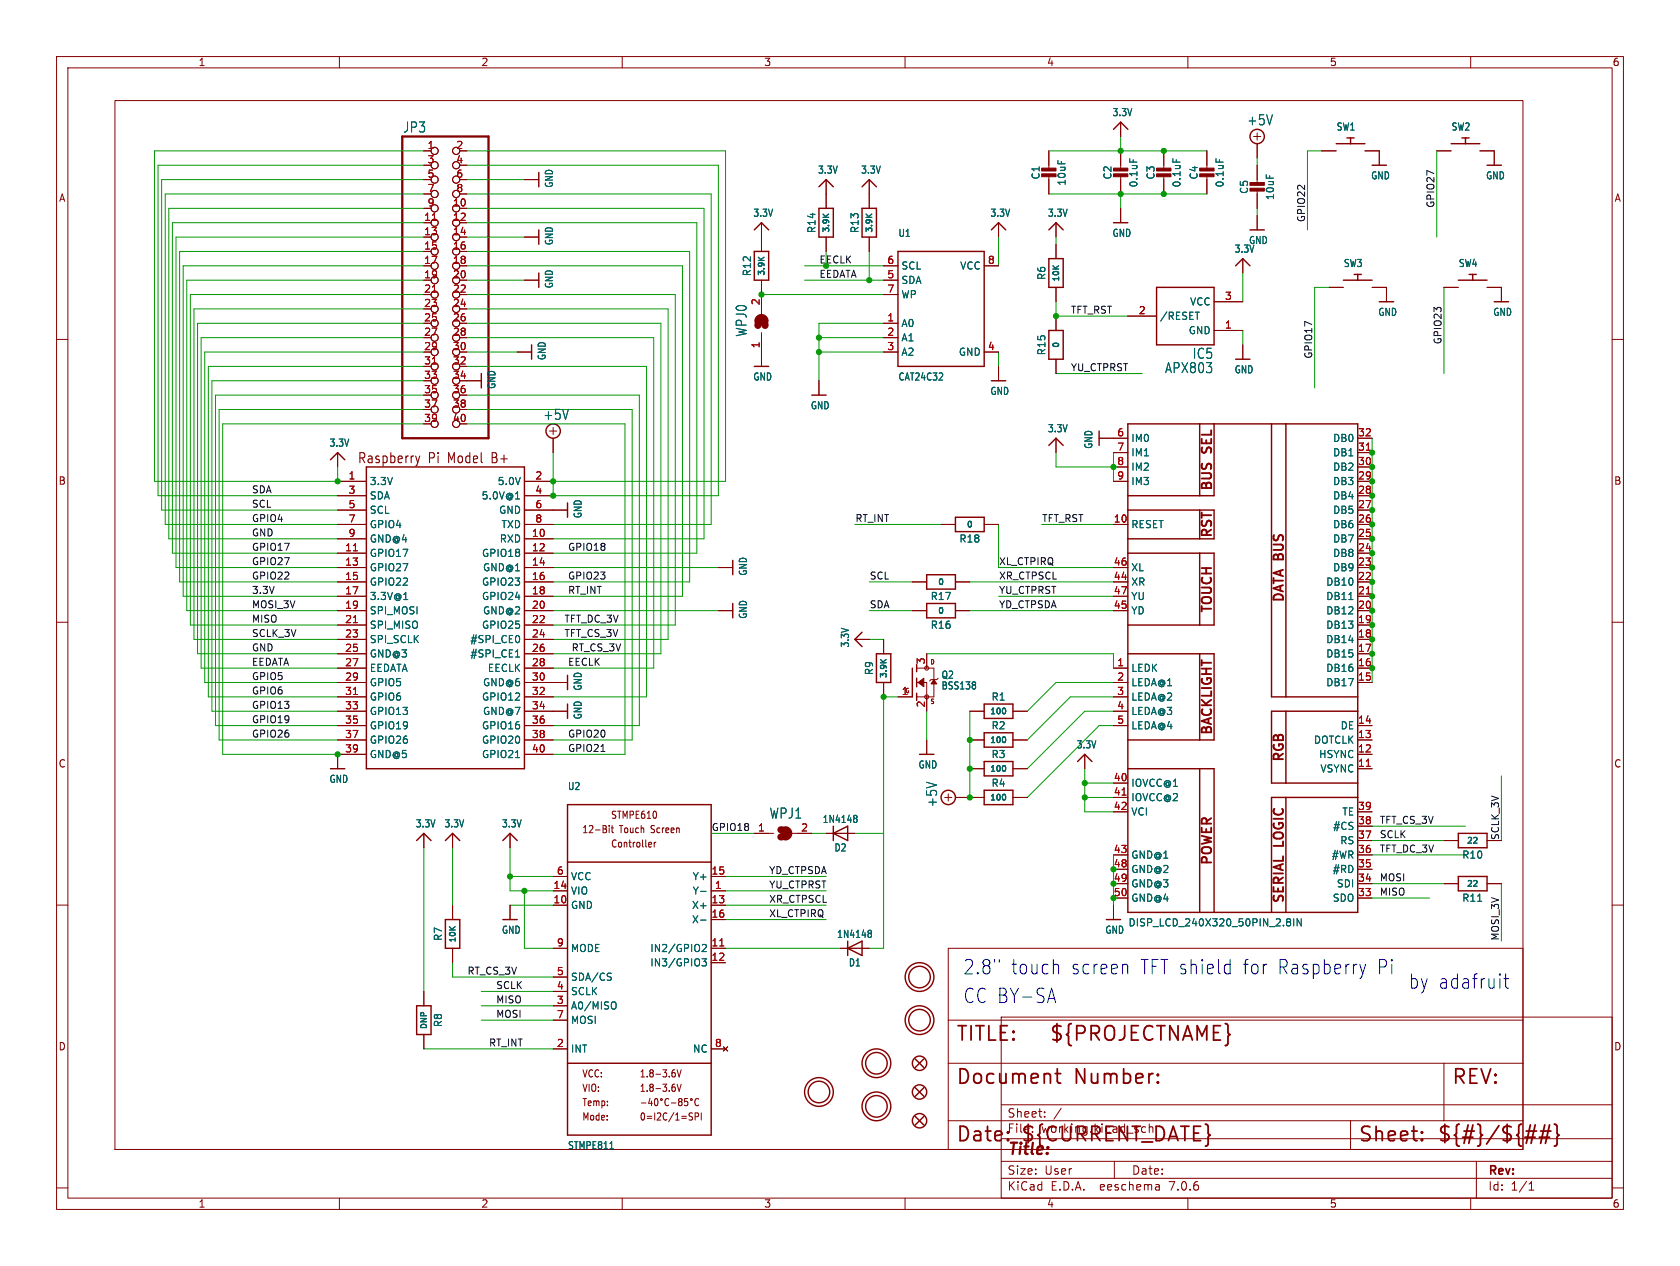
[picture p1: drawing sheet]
<svg xmlns="http://www.w3.org/2000/svg" width="297mm" height="224mm" viewBox="0 0 297 224" stroke-linecap="round" stroke-linejoin="round" font-family="sans-serif">
<defs><g id="words">
<g font-size="3.5" fill="#0000c2">
<text x="170.2" y="172.5">2.8&quot;</text>
<text x="178.6" y="172.5">touch</text>
<text x="189.3" y="172.5">screen</text>
<text x="201.5" y="172.5">TFT shield</text>
<text x="219.7" y="172.5">for</text>
<text x="225.9" y="172.5">Raspberry</text>
<text x="243.5" y="172.5">Pi</text>
<text x="170.2" y="177.6">CC BY-SA</text>
<text x="248.9" y="175">by adafruit~{}</text>
</g>
<g font-size="3.5" fill="#840000">
<text x="168.9" y="184.4">TITLE:</text>
<text x="185.4" y="184.4">${PROJECTNAME}</text>
<text x="168.9" y="192.1">Document</text>
<text x="189.9" y="192.1">Number:</text>
<text x="256.5" y="192.1">REV:</text>
<text x="168.9" y="202.2">Date:</text>
<text x="180.3" y="202.2">${CURRENT_DATE}</text>
<text x="240" y="202.2">Sheet:</text>
<text x="254" y="202.2">${#}/${##}</text>
</g>
<text font-size="2.8" fill="#840000" x="178" y="204.7">Title:</text>
<g font-size="2.5" fill="#006464">
<text x="71.2" y="23.6">JP3</text>
<text x="220.4" y="22.4">+5V</text>
<text x="132.2" y="59.6" transform="rotate(-90 132.2 59.6)">WPJ0</text>
<text x="210.7" y="63.6">IC5</text>
<text x="205.9" y="66.2">APX803</text>
<text x="95.9" y="74.4">+5V</text>
<text x="165.9" y="142.8" transform="rotate(-90 165.9 142.8)">+5V</text>
<text x="135.9" y="144.9">WPJ1</text>
</g>
<g font-size="2.5" fill="#840000">
<text x="63.1" y="82.2">Raspberry</text>
<text x="75.7" y="82.2">Pi</text>
<text x="79.4" y="82.2">Model</text>
<text x="87.3" y="82.2">B+</text>
</g>
<g font-size="2.3" fill="#840000">
<text x="214.7" y="80" transform="rotate(-90 214.7 80)">SEL</text>
<text x="214.7" y="87" transform="rotate(-90 214.7 87)">BUS</text>
<text x="214.7" y="95.3" transform="rotate(-90 214.7 95.3)">RST</text>
<text x="227.4" y="106.7" transform="rotate(-90 227.4 106.7)">DATA BUS</text>
<text x="214.7" y="108.6" transform="rotate(-90 214.7 108.6)">TOUCH</text>
<text x="214.7" y="130.2" transform="rotate(-90 214.7 130.2)">BACKLIGHT</text>
<text x="227.4" y="134.9" transform="rotate(-90 227.4 134.9)">RGB</text>
<text x="227.4" y="149.6" transform="rotate(-90 227.4 149.6)">LOGIC</text>
<text x="214.7" y="153.2" transform="rotate(-90 214.7 153.2)">POWER</text>
<text x="227.4" y="159.9" transform="rotate(-90 227.4 159.9)">SERIAL</text>
</g>
<g font-size="2.1" fill="#840000">
<text x="178" y="197.8">Sheet:</text>
<text x="178" y="200.5">File:</text>
<text x="184.1" y="200.5">working.kicad_sch</text>
<text x="178" y="207.9">Size:</text>
<text x="184.7" y="207.9">User</text>
<text x="200" y="207.9">Date:</text>
<text x="263" y="208.1">Rev:</text>
<text x="178" y="210.7">KiCad</text>
<text x="185.7" y="210.7">E.D.A.</text>
<text x="194.6" y="210.7">eeschema</text>
<text x="207" y="210.7">7.0.6</text>
<text x="263" y="210.7">Id:</text>
<text x="267.1" y="210.7">1/1</text>
</g>
<g font-size="1.8" fill="#840000">
<text x="35" y="11.9">1</text>
<text x="85" y="11.9">2</text>
<text x="135" y="11.9">3</text>
<text x="185" y="11.9">4</text>
<text x="235" y="11.9">5</text>
<text x="285" y="11.9">6</text>
<text x="10.3" y="35.9">A</text>
<text x="285.3" y="35.9">A</text>
<text x="10.3" y="85.9">B</text>
<text x="285.3" y="85.9">B</text>
<text x="10.3" y="135.9">C</text>
<text x="285.3" y="135.9">C</text>
<text x="102.8" y="147.5">12-Bit</text>
<text x="107.9" y="144.9">STMPE610</text>
<text x="109.5" y="147.5">Touch</text>
<text x="115.3" y="147.5">Screen</text>
<text x="107.9" y="150">Controller</text>
<text x="10.3" y="185.9">D</text>
<text x="285.3" y="185.9">D</text>
<text x="102.8" y="190.7">VCC:</text>
<text x="113" y="190.7">1.8-3.6V</text>
<text x="102.8" y="195.7">Temp:</text>
<text x="102.8" y="193.2">VIO:</text>
<text x="113" y="193.2">1.8-3.6V</text>
<text x="102.8" y="198.3">Mode:</text>
<text x="113" y="198.3">0=I2C/1=SPI</text>
<text x="35" y="213.7">1</text>
<text x="85" y="213.7">2</text>
<text x="135" y="213.7">3</text>
<text x="185" y="213.7">4</text>
<text x="235" y="213.7">5</text>
<text x="285" y="213.7">6</text>
</g>
<g font-size="1.8" fill="#006464">
<text x="196.6" y="20.7">3.3V</text>
<text x="236.2" y="23.3">SW1</text>
<text x="256.5" y="23.3">SW2</text>
<text x="98" y="33.3" transform="rotate(-90 98 33.3)">GND</text>
<text x="144.5" y="30.9">3.3V</text>
<text x="152.1" y="30.9">3.3V</text>
<text x="184" y="31.8" transform="rotate(-90 184 31.8)">C1</text>
<text x="188.6" y="32.9" transform="rotate(-90 188.6 32.9)">10uF</text>
<text x="196.7" y="31.8" transform="rotate(-90 196.7 31.8)">C2</text>
<text x="201.3" y="33.2" transform="rotate(-90 201.3 33.2)">0.1uF</text>
<text x="204.3" y="31.8" transform="rotate(-90 204.3 31.8)">C3</text>
<text x="208.9" y="33.2" transform="rotate(-90 208.9 33.2)">0.1uF</text>
<text x="211.9" y="31.8" transform="rotate(-90 211.9 31.8)">C4</text>
<text x="216.5" y="33.2" transform="rotate(-90 216.5 33.2)">0.1uF</text>
<text x="220.8" y="34.4" transform="rotate(-90 220.8 34.4)">C5</text>
<text x="225.4" y="35.5" transform="rotate(-90 225.4 35.5)">10uF</text>
<text x="242.3" y="31.9">GND</text>
<text x="262.6" y="31.9">GND</text>
<text x="133.1" y="38.5">3.3V</text>
<text x="144.4" y="41.3" transform="rotate(-90 144.4 41.3)">R14</text>
<text x="152" y="41.3" transform="rotate(-90 152 41.3)">R13</text>
<text x="175" y="38.5">3.3V</text>
<text x="185.1" y="38.5">3.3V</text>
<text x="98" y="43.5" transform="rotate(-90 98 43.5)">GND</text>
<text x="158.7" y="42.1">U1</text>
<text x="159.3" y="47.9">SCL</text>
<text x="169.7" y="47.9">VCC</text>
<text x="196.6" y="42.1">GND</text>
<text x="218.2" y="44.9">3.3V</text>
<text x="220.7" y="43.3">GND</text>
<text x="237.5" y="47.4">SW3</text>
<text x="257.8" y="47.4">SW4</text>
<text x="98" y="51.1" transform="rotate(-90 98 51.1)">GND</text>
<text x="132.9" y="48.9" transform="rotate(-90 132.9 48.9)">R12</text>
<text x="159.3" y="50.4">SDA</text>
<text x="159.3" y="52.9">WP</text>
<text x="185" y="49.6" transform="rotate(-90 185 49.6)">R6</text>
<text x="159.3" y="58">A0</text>
<text x="205" y="56.7">/RESET</text>
<text x="210" y="59.3">GND</text>
<text x="210.3" y="54.2">VCC</text>
<text x="243.6" y="56">GND</text>
<text x="263.9" y="56">GND</text>
<text x="96.7" y="63.8" transform="rotate(-90 96.7 63.8)">GND</text>
<text x="159.3" y="60.6">A1</text>
<text x="159.3" y="63.1">A2</text>
<text x="169.4" y="63.1">GND</text>
<text x="185" y="62.9" transform="rotate(-90 185 62.9)">R15</text>
<text x="87.8" y="68.9" transform="rotate(-90 87.8 68.9)">GND</text>
<text x="133.1" y="67.5">GND</text>
<text x="158.7" y="67.5">CAT24C32</text>
<text x="175" y="70">GND</text>
<text x="218.2" y="66.2">GND</text>
<text x="143.2" y="72.6">GND</text>
<text x="185.1" y="76.6">3.3V</text>
<text x="58.1" y="79.2">3.3V</text>
<text x="193.3" y="79.5" transform="rotate(-90 193.3 79.5)">GND</text>
<text x="199.9" y="78.3">IM0</text>
<text x="199.9" y="80.9">IM1</text>
<text x="199.9" y="83.4">IM2</text>
<text x="235.6" y="83.4">DB2</text>
<text x="235.6" y="80.9">DB1</text>
<text x="235.6" y="78.3">DB0</text>
<text x="65.3" y="86">3.3V</text>
<text x="65.3" y="88.5">SDA</text>
<text x="85" y="88.5">5.0V@1</text>
<text x="87.9" y="86">5.0V</text>
<text x="199.9" y="86">IM3</text>
<text x="235.6" y="88.5">DB4</text>
<text x="235.6" y="86">DB3</text>
<text x="65.3" y="91">SCL</text>
<text x="65.3" y="93.6">GPIO4</text>
<text x="88.1" y="91">GND</text>
<text x="88.6" y="93.6">TXD</text>
<text x="103" y="91.7" transform="rotate(-90 103 91.7)">GND</text>
<text x="199.9" y="93.6">RESET</text>
<text x="235.6" y="93.6">DB6</text>
<text x="235.6" y="91">DB5</text>
<text x="65.3" y="98.7">GPIO17</text>
<text x="65.3" y="101.2">GPIO27</text>
<text x="65.3" y="96.1">GND@4</text>
<text x="85.1" y="98.7">GPIO18</text>
<text x="85.3" y="101.2">GND@1</text>
<text x="88.2" y="96.1">RXD</text>
<text x="132.2" y="101.9" transform="rotate(-90 132.2 101.9)">GND</text>
<text x="169.5" y="96.1">R18</text>
<text x="199.9" y="101.2">XL</text>
<text x="235.6" y="101.2">DB9</text>
<text x="235.6" y="98.7">DB8</text>
<text x="235.6" y="96.1">DB7</text>
<text x="65.3" y="103.7">GPIO22</text>
<text x="65.3" y="106.3">3.3V@1</text>
<text x="85.1" y="103.7">GPIO23</text>
<text x="85.1" y="106.3">GPIO24</text>
<text x="164.4" y="106.3">R17</text>
<text x="199.9" y="103.7">XR</text>
<text x="199.9" y="106.3">YU</text>
<text x="234.4" y="106.3">DB11</text>
<text x="234.4" y="103.7">DB10</text>
<text x="65.3" y="108.8">SPI_MOSI</text>
<text x="65.3" y="111.4">SPI_MISO</text>
<text x="65.3" y="113.9">SPI_SCLK</text>
<text x="83" y="113.9">#SPI_CE0</text>
<text x="85.1" y="111.4">GPIO25</text>
<text x="85.3" y="108.8">GND@2</text>
<text x="132.2" y="109.5" transform="rotate(-90 132.2 109.5)">GND</text>
<text x="164.4" y="111.4">R16</text>
<text x="199.9" y="108.8">YD</text>
<text x="234.4" y="113.9">DB14</text>
<text x="234.4" y="111.4">DB13</text>
<text x="234.4" y="108.8">DB12</text>
<text x="65.3" y="116.4">GND@3</text>
<text x="65.3" y="119">EEDATA</text>
<text x="83" y="116.4">#SPI_CE1</text>
<text x="86.1" y="119">EECLK</text>
<text x="150.3" y="114.6" transform="rotate(-90 150.3 114.6)">3.3V</text>
<text x="154.5" y="119.5" transform="rotate(-90 154.5 119.5)">R9</text>
<text x="199.9" y="119">LEDK</text>
<text x="234.4" y="119">DB16</text>
<text x="234.4" y="116.4">DB15</text>
<text x="65.3" y="121.5">GPIO5</text>
<text x="65.3" y="124.1">GPIO6</text>
<text x="85.1" y="124.1">GPIO12</text>
<text x="85.3" y="121.5">GND@6</text>
<text x="103" y="122.2" transform="rotate(-90 103 122.2)">GND</text>
<text x="166.3" y="120.2">Q2</text>
<text x="166.3" y="122.1">BSS138</text>
<text x="175.2" y="124.1">R1</text>
<text x="199.9" y="121.5">LEDA@1</text>
<text x="199.9" y="124.1">LEDA@2</text>
<text x="234.4" y="121.5">DB17</text>
<text x="65.3" y="126.6">GPIO13</text>
<text x="65.3" y="129.1">GPIO19</text>
<text x="65.3" y="131.7">GPIO26</text>
<text x="85.1" y="129.1">GPIO16</text>
<text x="85.1" y="131.7">GPIO20</text>
<text x="85.3" y="126.6">GND@7</text>
<text x="103" y="127.3" transform="rotate(-90 103 127.3)">GND</text>
<text x="175.2" y="129.1">R2</text>
<text x="199.9" y="126.6">LEDA@3</text>
<text x="199.9" y="129.1">LEDA@4</text>
<text x="232.2" y="131.7">DOTCLK</text>
<text x="236.9" y="129.1">DE</text>
<text x="65.3" y="134.2">GND@5</text>
<text x="85.1" y="134.2">GPIO21</text>
<text x="162.3" y="136.1">GND</text>
<text x="175.2" y="134.2">R3</text>
<text x="190.2" y="132.5">3.3V</text>
<text x="233.1" y="134.2">HSYNC</text>
<text x="233.3" y="136.8">VSYNC</text>
<text x="58.1" y="138.6">GND</text>
<text x="100.3" y="139.9">U2</text>
<text x="175.2" y="139.3">R4</text>
<text x="199.9" y="139.3">IOVCC@1</text>
<text x="199.9" y="141.8">IOVCC@2</text>
<text x="73.4" y="146.5">3.3V</text>
<text x="78.5" y="146.5">3.3V</text>
<text x="88.6" y="146.5">3.3V</text>
<text x="145.3" y="145.7">1N4148</text>
<text x="199.9" y="144.4">VCI</text>
<text x="235.6" y="146.9">#CS</text>
<text x="236.8" y="149.5">RS</text>
<text x="237.2" y="144.4">TE</text>
<text x="100.8" y="155.8">VCC</text>
<text x="122.4" y="155.8">Y+</text>
<text x="147.4" y="150.7">D2</text>
<text x="199.9" y="152">GND@1</text>
<text x="199.9" y="154.5">GND@2</text>
<text x="235.3" y="152">#WR</text>
<text x="235.5" y="154.5">#RD</text>
<text x="258.4" y="152">R10</text>
<text x="100.8" y="160.9">GND</text>
<text x="100.8" y="158.3">VIO</text>
<text x="122.2" y="160.9">X+</text>
<text x="122.4" y="158.3">Y-</text>
<text x="199.9" y="157.1">GND@3</text>
<text x="199.9" y="159.6">GND@4</text>
<text x="235.5" y="159.6">SDO</text>
<text x="236.2" y="157.1">SDI</text>
<text x="258.4" y="159.6">R11</text>
<text x="78.3" y="166.4" transform="rotate(-90 78.3 166.4)">R7</text>
<text x="88.6" y="165.3">GND</text>
<text x="122.2" y="163.4">X-</text>
<text x="147.9" y="166">1N4148</text>
<text x="195.3" y="165.3">GND</text>
<text x="199.4" y="164">DISP_LCD_240X320_50PIN_2.8IN</text>
<text x="100.8" y="173.6">SDA/CS</text>
<text x="100.8" y="168.5">MODE</text>
<text x="114.9" y="168.5">IN2/GPIO2</text>
<text x="114.9" y="171">IN3/GPIO3</text>
<text x="150" y="171">D1</text>
<text x="100.8" y="178.7">A0/MISO</text>
<text x="100.8" y="176.1">SCLK</text>
<text x="78.3" y="181.7" transform="rotate(-90 78.3 181.7)">R8</text>
<text x="100.8" y="181.2">MOSI</text>
<text x="100.8" y="186.3">INT</text>
<text x="122.4" y="186.3">NC</text>
<text x="100.3" y="203.4">STMPE811</text>
</g>
<g font-size="1.8" fill="#a90000">
<text x="75.5" y="26.4">1</text>
<text x="75.5" y="29">3</text>
<text x="80.6" y="26.4">2</text>
<text x="80.6" y="29">4</text>
<text x="75.5" y="31.5">5</text>
<text x="75.5" y="34">7</text>
<text x="80.6" y="31.5">6</text>
<text x="80.6" y="34">8</text>
<text x="74.9" y="39.1">11</text>
<text x="74.9" y="41.7">13</text>
<text x="75.5" y="36.6">9</text>
<text x="80" y="36.6">10</text>
<text x="80" y="39.1">12</text>
<text x="80" y="41.7">14</text>
<text x="74.9" y="44.2">15</text>
<text x="74.9" y="46.7">17</text>
<text x="80" y="44.2">16</text>
<text x="80" y="46.7">18</text>
<text x="156.8" y="46.7">6</text>
<text x="174.6" y="46.7">8</text>
<text x="74.9" y="49.3">19</text>
<text x="74.9" y="51.8">21</text>
<text x="80" y="49.3">20</text>
<text x="80" y="51.8">22</text>
<text x="156.8" y="49.3">5</text>
<text x="156.8" y="51.8">7</text>
<text x="216.5" y="53.1">3</text>
<text x="74.9" y="54.4">23</text>
<text x="74.9" y="56.9">25</text>
<text x="74.9" y="59.4">27</text>
<text x="80" y="54.4">24</text>
<text x="80" y="56.9">26</text>
<text x="80" y="59.4">28</text>
<text x="134.4" y="54" transform="rotate(-90 134.4 54)">2</text>
<text x="156.8" y="56.9">1</text>
<text x="156.8" y="59.4">2</text>
<text x="201.2" y="55.6">2</text>
<text x="216.5" y="58.2">1</text>
<text x="74.9" y="62">29</text>
<text x="74.9" y="64.5">31</text>
<text x="80" y="62">30</text>
<text x="80" y="64.5">32</text>
<text x="134.4" y="61.7" transform="rotate(-90 134.4 61.7)">1</text>
<text x="156.8" y="62">3</text>
<text x="174.6" y="62">4</text>
<text x="74.9" y="67.1">33</text>
<text x="74.9" y="69.6">35</text>
<text x="80" y="67.1">34</text>
<text x="80" y="69.6">36</text>
<text x="74.9" y="72.1">37</text>
<text x="74.9" y="74.7">39</text>
<text x="80" y="72.1">38</text>
<text x="80" y="74.7">40</text>
<text x="197.4" y="77.2">6</text>
<text x="240" y="77.2">32</text>
<text x="197.4" y="79.8">7</text>
<text x="197.4" y="82.3">8</text>
<text x="240" y="82.3">30</text>
<text x="240" y="79.8">31</text>
<text x="61.5" y="84.8">1</text>
<text x="61.5" y="87.4">3</text>
<text x="61.5" y="89.9">5</text>
<text x="94.5" y="84.8">2</text>
<text x="94.5" y="87.4">4</text>
<text x="94.5" y="89.9">6</text>
<text x="197.4" y="84.8">9</text>
<text x="240" y="89.9">27</text>
<text x="240" y="87.4">28</text>
<text x="240" y="84.8">29</text>
<text x="61.5" y="92.5">7</text>
<text x="61.5" y="95">9</text>
<text x="93.9" y="95">10</text>
<text x="94.5" y="92.5">8</text>
<text x="196.8" y="92.5">10</text>
<text x="240" y="95">25</text>
<text x="240" y="92.5">26</text>
<text x="60.9" y="97.5">11</text>
<text x="60.9" y="100.1">13</text>
<text x="93.9" y="97.5">12</text>
<text x="93.9" y="100.1">14</text>
<text x="196.8" y="100.1">46</text>
<text x="240" y="100.1">23</text>
<text x="240" y="97.5">24</text>
<text x="60.9" y="102.6">15</text>
<text x="60.9" y="105.2">17</text>
<text x="60.9" y="107.7">19</text>
<text x="93.9" y="102.6">16</text>
<text x="93.9" y="105.2">18</text>
<text x="93.9" y="107.7">20</text>
<text x="196.8" y="102.6">44</text>
<text x="196.8" y="107.7">45</text>
<text x="196.8" y="105.2">47</text>
<text x="240" y="107.7">20</text>
<text x="240" y="105.2">21</text>
<text x="240" y="102.6">22</text>
<text x="60.9" y="110.2">21</text>
<text x="60.9" y="112.8">23</text>
<text x="93.9" y="110.2">22</text>
<text x="93.9" y="112.8">24</text>
<text x="240" y="112.8">18</text>
<text x="240" y="110.2">19</text>
<text x="60.9" y="115.3">25</text>
<text x="60.9" y="117.9">27</text>
<text x="93.9" y="115.3">26</text>
<text x="93.9" y="117.9">28</text>
<text x="163.6" y="117.5" transform="rotate(-90 163.6 117.5)">3</text>
<text x="197.4" y="117.9">1</text>
<text x="240" y="117.9">16</text>
<text x="240" y="115.3">17</text>
<text x="60.9" y="120.4">29</text>
<text x="60.9" y="122.9">31</text>
<text x="60.9" y="125.5">33</text>
<text x="93.9" y="120.4">30</text>
<text x="93.9" y="122.9">32</text>
<text x="93.9" y="125.5">34</text>
<text x="159.3" y="122.9">1</text>
<text x="163.6" y="125.2" transform="rotate(-90 163.6 125.2)">2</text>
<text x="197.4" y="120.4">2</text>
<text x="197.4" y="122.9">3</text>
<text x="197.4" y="125.5">4</text>
<text x="240" y="120.4">15</text>
<text x="60.9" y="128">35</text>
<text x="60.9" y="130.6">37</text>
<text x="93.9" y="128">36</text>
<text x="93.9" y="130.6">38</text>
<text x="197.4" y="128">5</text>
<text x="240" y="130.6">13</text>
<text x="240" y="128">14</text>
<text x="60.9" y="133.1">39</text>
<text x="93.9" y="133.1">40</text>
<text x="240" y="135.6">11</text>
<text x="240" y="133.1">12</text>
<text x="196.8" y="138.2">40</text>
<text x="196.8" y="140.7">41</text>
<text x="196.8" y="143.3">42</text>
<text x="240" y="143.3">39</text>
<text x="133.9" y="147.1">1</text>
<text x="141.5" y="147.1">2</text>
<text x="240" y="148.3">37</text>
<text x="240" y="145.8">38</text>
<text x="98.4" y="154.7">6</text>
<text x="125.7" y="154.7">15</text>
<text x="196.8" y="150.9">43</text>
<text x="196.8" y="153.4">48</text>
<text x="196.8" y="156">49</text>
<text x="240" y="156">34</text>
<text x="240" y="153.4">35</text>
<text x="240" y="150.9">36</text>
<text x="97.7" y="159.8">10</text>
<text x="97.7" y="157.2">14</text>
<text x="125.7" y="159.8">13</text>
<text x="126.3" y="157.2">1</text>
<text x="196.8" y="158.5">50</text>
<text x="240" y="158.5">33</text>
<text x="98.4" y="167.4">9</text>
<text x="125.7" y="167.4">11</text>
<text x="125.7" y="162.3">16</text>
<text x="98.4" y="172.5">5</text>
<text x="125.7" y="169.9">12</text>
<text x="98.4" y="177.5">3</text>
<text x="98.4" y="175">4</text>
<text x="98.4" y="185.2">2</text>
<text x="98.4" y="180.1">7</text>
<text x="126.3" y="185.2">8</text>
</g>
<g font-size="1.7" fill="#0f0f0f">
<text x="230.8" y="39.4" transform="rotate(-90 230.8 39.4)">GPIO22</text>
<text x="253.7" y="36.8" transform="rotate(-90 253.7 36.8)">GPIO27</text>
<text x="144.8" y="46.6">EECLK</text>
<text x="144.8" y="49.2">EEDATA</text>
<text x="189.2" y="55.5">TFT_RST</text>
<text x="189.2" y="65.7">YU_CTPRST</text>
<text x="232.1" y="63.5" transform="rotate(-90 232.1 63.5)">GPIO17</text>
<text x="254.9" y="61" transform="rotate(-90 254.9 61)">GPIO23</text>
<text x="44.4" y="89.8">SCL</text>
<text x="44.4" y="87.3">SDA</text>
<text x="44.4" y="94.9">GND</text>
<text x="44.4" y="92.4">GPIO4</text>
<text x="151.1" y="92.4">RT_INT</text>
<text x="184.1" y="92.4">TFT_RST</text>
<text x="44.4" y="97.4">GPIO17</text>
<text x="44.4" y="100">GPIO27</text>
<text x="100.3" y="97.4">GPIO18</text>
<text x="176.5" y="100">XL_CTPIRQ</text>
<text x="44.4" y="102.5">GPIO22</text>
<text x="44.4" y="107.6">MOSI_3V</text>
<text x="44.4" y="105.1">3.3V</text>
<text x="100.3" y="102.5">GPIO23</text>
<text x="100.3" y="105.1">RT_INT</text>
<text x="153.7" y="102.5">SCL</text>
<text x="153.7" y="107.6">SDA</text>
<text x="176.5" y="107.6">YD_CTPSDA</text>
<text x="176.5" y="105.1">YU_CTPRST</text>
<text x="176.5" y="102.5">XR_CTPSCL</text>
<text x="44.4" y="112.7">SCLK_3V</text>
<text x="44.4" y="110.1">MISO</text>
<text x="99.7" y="110.1">TFT_DC_3V</text>
<text x="99.7" y="112.7">TFT_CS_3V</text>
<text x="44.4" y="117.8">EEDATA</text>
<text x="44.4" y="115.2">GND</text>
<text x="100.3" y="117.8">EECLK</text>
<text x="101" y="115.2">RT_CS_3V</text>
<text x="44.4" y="125.4">GPIO13</text>
<text x="44.4" y="122.8">GPIO6</text>
<text x="44.4" y="120.3">GPIO5</text>
<text x="44.4" y="130.5">GPIO26</text>
<text x="44.4" y="127.9">GPIO19</text>
<text x="100.3" y="130.5">GPIO20</text>
<text x="100.3" y="133">GPIO21</text>
<text x="125.7" y="147">GPIO18</text>
<text x="243.8" y="145.7">TFT_CS_3V</text>
<text x="243.8" y="148.2">SCLK</text>
<text x="265.1" y="148.6" transform="rotate(-90 265.1 148.6)">SCLK_3V</text>
<text x="135.9" y="154.6">YD_CTPSDA</text>
<text x="243.8" y="150.8">TFT_DC_3V</text>
<text x="243.8" y="155.9">MOSI</text>
<text x="135.9" y="159.7">XR_CTPSCL</text>
<text x="135.9" y="157.1">YU_CTPRST</text>
<text x="243.8" y="158.4">MISO</text>
<text x="135.9" y="162.2">XL_CTPIRQ</text>
<text x="265.1" y="166.4" transform="rotate(-90 265.1 166.4)">MOSI_3V</text>
<text x="82.5" y="172.4">RT_CS_3V</text>
<text x="87.6" y="180">MOSI</text>
<text x="87.6" y="174.9">SCLK</text>
<text x="87.6" y="177.5">MISO</text>
<text x="86.4" y="185.1">RT_INT</text>
</g>
<g font-size="1.4" fill="#006464">
<text x="146.9" y="41.3" transform="rotate(-90 146.9 41.3)">3.9K</text>
<text x="154.5" y="41.3" transform="rotate(-90 154.5 41.3)">3.9K</text>
<text x="135.4" y="48.9" transform="rotate(-90 135.4 48.9)">3.9K</text>
<text x="187.5" y="49.9" transform="rotate(-90 187.5 49.9)">10K</text>
<text x="187.5" y="61.6" transform="rotate(-90 187.5 61.6)">0</text>
<text x="170.8" y="93.5">0</text>
<text x="165.7" y="103.7">0</text>
<text x="165.7" y="108.8">0</text>
<text x="157" y="120" transform="rotate(-90 157 120)">3.9K</text>
<text x="174.9" y="126.5">100</text>
<text x="174.9" y="131.6">100</text>
<text x="174.9" y="136.7">100</text>
<text x="174.9" y="141.8">100</text>
<text x="259.2" y="149.4">22</text>
<text x="259.2" y="157">22</text>
<text x="80.8" y="166.8" transform="rotate(-90 80.8 166.8)">10K</text>
<text x="75.7" y="182.1" transform="rotate(-90 75.7 182.1)">DNP</text>
</g>
<g font-size="1.1" fill="#840000">
<text x="164.4" y="117.7">D</text>
<text x="164.4" y="124.7">S</text>
</g>
<text font-size="1.1" fill="#a90000" x="159.9" y="122.7">G</text>
</g></defs>
<g fill="none" stroke="#840000" stroke-width=".18">
<path d="M10 10h277v203.8h-277zM12 12h273v199.8h-273zM20.3 17.8h248.9v185.4h-248.9zM60 10v2M110 10v2M160 10v2M210 10v2M260 10v2M74.9 31.8h1.3M74.9 26.7h1.3M74.9 36.8h1.3M74.9 29.2h1.3"/>
<path d="M74.9 34.3h1.3M81.3 31.8h1.2M81.3 26.7h1.2M81.3 36.8h1.2M81.3 39.4h1.2M81.3 29.2h1.2M81.3 34.3h1.2M92.7 31.8h2.5M134.6 39.4v5.1M146 31.8v5M153.7 31.8v5M176.5 39.4v2.5"/>
<path d="M185.4 26.7v3.3M185.4 31v3.3M186.7 39.4v2.5M198.1 21.6v2.5M198.1 26.7v3.3M198.1 31v3.3M198.1 36.8v2.6M205.7 26.7v3.3M205.7 31v3.3M213.4 26.7v3.3M213.4 31v3.3M221.6 24.1h1.3"/>
<path d="M222.2 23.5v1.3M222.2 25.4v2.5M222.2 29.2v3.3M222.2 33.5v3.3M222.2 38.1v2.5M233.7 26.7h2.5M241.3 26.7h2.5v2.5M254 26.7h2.5M261.6 26.7h2.6v2.5M10 60h2M81.3 57.2h1.2M81.3 59.7h1.2"/>
<path d="M81.3 49.5h1.2M81.3 47h1.2M81.3 52.1h1.2M81.3 41.9h1.2M81.3 44.5h1.2M81.3 54.6h1.2M92.7 49.5h2.5M92.7 41.9h2.5M134.6 49.5v6M134.6 58.8v6M146 41.9v2.6M153.7 41.9v2.6"/>
<path d="M156.2 57.2h2.5M156.2 59.7h2.5M156.2 49.5h2.5M156.2 47h2.5M156.2 52.1h2.5M174 47h2.5M186.7 43.2v2.5M186.7 50.8v2.5M186.7 55.9v2.5M199.4 55.9h5.1M214.6 58.4h5.1M214.6 53.3h5.1"/>
<path d="M219.7 45.7v2.6M234.9 50.8h2.6M242.6 50.8h2.5v2.5M255.3 50.8h2.5M262.9 50.8h2.5v2.5M285 60h2M81.3 62.2h1.2M81.3 67.3h3.8M81.3 64.8h1.2M81.3 69.9h1.2M81.3 72.4h1.2M81.3 74.9h1.2"/>
<path d="M91.4 62.2h2.6M97.2 76.2h1.2M97.8 75.6v1.2M97.8 77.5v2.5M144.8 67.3v2.6M156.2 62.2h2.5M174 62.2h2.5M176.5 64.8v2.5M186.7 63.5v2.5M186.7 77.5v2.5M194.3 77.5h5.1M219.7 61v2.5"/>
<path d="M240 77.5h2.6M59.7 85.1h5.1M59.7 95.3h5.1M59.7 97.8h5.1M59.7 87.6h5.1M59.7 90.2h5.1M59.7 92.7h5.1M59.7 80v2.6M92.7 85.1h5.1M92.7 95.3h5.1M92.7 97.8h5.1M92.7 87.6h5.1"/>
<path d="M92.7 90.2h7.6M92.7 92.7h5.1M166.4 92.7h2.5M174 92.7h2.5M196.8 85.1h2.6M196.8 92.7h2.6M196.8 82.6h2.6M196.8 80h2.6M240 85.1h2.6M240 95.3h2.6M240 97.8h2.6M240 87.6h2.6"/>
<path d="M240 90.2h2.6M240 92.7h2.6M240 82.6h2.6M240 80h2.6M10 110h2M59.7 102.9h5.1M59.7 100.3h5.1M59.7 105.4h5.1M59.7 108h5.1M59.7 110.5h5.1M59.7 113h5.1M59.7 115.6h5.1"/>
<path d="M59.7 118.1h5.1M92.7 102.9h5.1M92.7 100.3h5.1M92.7 105.4h5.1M92.7 108h5.1M92.7 110.5h5.1M92.7 113h5.1M92.7 115.6h5.1M92.7 118.1h5.1M127 100.3h2.5M127 108h2.5M151.1 113h2.6"/>
<path d="M156.2 113v2.6M161.3 102.9h2.5M161.3 108h2.5M162.1 118.1h3v5.1h-3M163.8 115.6v2.5M165.9 119.9l-.3 .2h-1l-.3 .3M168.9 102.9h2.5M168.9 108h2.5M196.8 102.9h2.6M196.8 100.3h2.6M196.8 105.4h2.6M196.8 108h2.6"/>
<path d="M196.8 118.1h2.6M240 102.9h2.6M240 100.3h2.6M240 105.4h2.6M240 108h2.6M240 110.5h2.6M240 113h2.6M240 115.6h2.6M240 118.1h2.6M285 110h2M59.7 120.7h5.1M59.7 125.7h5.1"/>
<path d="M59.7 123.2h5.1M59.7 128.3h5.1M59.7 130.8h5.1M64.8 133.4h-5.1v2.5M92.7 120.7h7.6M92.7 125.7h7.6M92.7 123.2h5.1M92.7 128.3h5.1M92.7 130.8h5.1M92.7 133.4h5.1M156.2 120.7v2.5M158.7 123.2h2.6"/>
<path d="M162.1 120.7h1.7v5M163.8 130.8v2.6M171.4 125.7h2.6M171.4 130.8h2.6M171.4 135.9h2.6M179.1 125.7h2.5M179.1 130.8h2.5M179.1 135.9h2.5M191.8 133.4v2.5M196.8 120.7h2.6M196.8 125.7h2.6M196.8 123.2h2.6"/>
<path d="M196.8 128.3h2.6M196.8 138.4h2.6M240 120.7h2.6M240 128.3h2.6M240 130.8h2.6M240 133.4h2.6M240 135.9h2.6M10 160h2M74.9 147.3v2.6M80 147.3v2.6M90.2 147.3v2.6M97.8 157.5h2.5"/>
<path d="M97.8 154.9h2.5M107.7 145.9v.2M107.7 146.4v.8M108.1 146.4h.4M108.2 145.9v1.1l.3 .2M115 148.9l.2 .3-.5 .1M115.1 149.7h-.1M115.7 148.9v.8M116 148.9l-.3 .2M125.7 157.5h2.6M125.7 154.9h2.6M133.3 147.3h3.5"/>
<path d="M140.1 147.3h3.4M146 147.3h5.1M167 141h1.3M167.6 140.3v1.3M168.9 141h5.1M179.1 141h2.5M196.8 156.2h2.6M196.8 141h2.6M196.8 158.8h2.6M196.8 153.7h2.6M196.8 151.1h2.6M196.8 143.5h2.6"/>
<path d="M240 156.2h2.6M240 148.6h2.6M240 158.8h2.6M240 153.7h2.6M240 151.1h2.6M240 146.1h2.6M240 143.5h2.6M255.3 156.2h2.5M255.3 148.6h2.5M262.9 156.2h2.5M262.9 148.6h2.5M285 160h2"/>
<path d="M74.9 175.3v2.5M80 160v2.6M80 167.6v2.6M90.2 160v2.6M97.8 167.6h2.5M97.8 160h2.5M97.8 177.8h2.5M97.8 175.3h2.5M97.8 172.7h2.5M125.7 167.6h2.6M125.7 160h2.6M125.7 170.2h2.6"/>
<path d="M125.7 162.6h2.6M148.6 167.6h5.1M167.6 167.6h101.6v35.6h-101.6zM177 179.8h108v32h-108zM196.8 160v2.6M74.9 182.9v2.5M97.8 180.3h2.5M97.8 185.4h2.5M113.4 195h.8M114.9 194.1l-.2 .9h.6M115.2 194.6v.9M115.8 194.3l.2-.1a.72 .72 0 0 1 0 1.3 .95 .95 0 0 1-.2-1.2z"/>
<path d="M118.2 194.3a.62 .62 0 0 0-.7 .4 .62 .62 0 0 0 .4 .8l.3-.2M118.7 195h.8M119.1 191.7h.2M119.1 189.1h.2M119.2 189.6l.2 .2v.3l-.2 .3M119.2 192.1l.2 .3v.3l-.2 .2M119.7 191.7l.4 1.2 .3-1.2M119.7 189.1l.4 1.3 .3-1.3M120.2 194.7l-.2-.2 .2-.3 .3 .1 .1 .1-.2 .3M120.2 194.7l-.2 .3v.2l.2 .3 .3-.1 .1-.2v-.2l-.2-.3M120.2 194.7h.2M121.6 194.2h-.6v.6l.1-.1h.4l.1 .6-.2 .2-.4-.2"/>
<path d="M122 197.3l.3 .2 .1 .3-.2 .2h-.2M122 196.7l.4 .1M122.9 197.4l.5-.1 .1-.1-.1-.4-.5-.1v1.3M123.5 194.3a.62 .62 0 0 0-.7 .4 .62 .62 0 0 0 .4 .8l.3-.2M124 196.7v1.3M125.7 185.4h2.6M127.9 185l.8 .8M128.7 185l-.8 .8M167.6 198.1h101.6M167.6 180.3h101.6M167.6 188h101.6M177 195.3h108"/>
<path d="M184.7 197.3v.2M184.7 196.6v.1M187.6 195.9l-1.3 1.9M238.8 198.1v5.1M255.3 188v10.1M10 210h2M60 211.8v2M110 211.8v2M160 211.8v2M177 208.3h108M177 205.3h108M177 201.3h108"/>
<path d="M197 205.3v3M204.9 209.5l.1 .9M205 210.3l-.2 .1M205 209.7l-.2 .1M210 211.8v2M260 211.8v2M261 205.3v6.5M270.3 210.4h.9M270.3 209.3l.4-.4v1.5M285 210h2"/>
<circle cx="76.8" cy="36.8" r=".63"/>
<circle cx="76.8" cy="29.2" r=".63"/>
<circle cx="76.8" cy="26.7" r=".63"/>
<circle cx="76.8" cy="39.4" r=".63"/>
<circle cx="76.8" cy="31.7" r=".63"/>
<circle cx="76.8" cy="34.3" r=".63"/>
<circle cx="80.6" cy="39.4" r=".63"/>
<circle cx="80.6" cy="29.2" r=".63"/>
<circle cx="80.6" cy="34.3" r=".63"/>
<circle cx="80.6" cy="36.8" r=".63"/>
<circle cx="80.6" cy="31.7" r=".63"/>
<circle cx="80.6" cy="26.7" r=".63"/>
<circle cx="76.8" cy="49.5" r=".63"/>
<circle cx="76.8" cy="57.1" r=".63"/>
<circle cx="76.8" cy="44.4" r=".63"/>
<circle cx="76.8" cy="41.9" r=".63"/>
<circle cx="76.8" cy="54.6" r=".63"/>
<circle cx="76.8" cy="59.7" r=".63"/>
<circle cx="76.8" cy="47" r=".63"/>
<circle cx="76.8" cy="52.1" r=".63"/>
<circle cx="80.6" cy="54.6" r=".63"/>
<circle cx="80.6" cy="41.9" r=".63"/>
<circle cx="80.6" cy="52.1" r=".63"/>
<circle cx="80.6" cy="44.4" r=".63"/>
<circle cx="80.6" cy="59.7" r=".63"/>
<circle cx="80.6" cy="47" r=".63"/>
<circle cx="80.6" cy="49.5" r=".63"/>
<circle cx="80.6" cy="57.1" r=".63"/>
<circle cx="76.8" cy="62.2" r=".63"/>
<circle cx="76.8" cy="74.9" r=".63"/>
<circle cx="76.8" cy="72.4" r=".63"/>
<circle cx="76.8" cy="67.3" r=".63"/>
<circle cx="76.8" cy="69.8" r=".63"/>
<circle cx="76.8" cy="64.8" r=".63"/>
<circle cx="80.6" cy="74.9" r=".63"/>
<circle cx="80.6" cy="62.2" r=".63"/>
<circle cx="80.6" cy="64.8" r=".63"/>
<circle cx="80.6" cy="72.4" r=".63"/>
<circle cx="80.6" cy="67.3" r=".63"/>
<circle cx="80.6" cy="69.8" r=".63"/>
<circle cx="163.8" cy="118.1" r=".36"/>
<circle cx="163.8" cy="123.2" r=".36"/>
<circle cx="116.9" cy="194.4" r=".17"/>
<circle cx="122.2" cy="194.4" r=".17"/>
</g>
<g fill="none" stroke="#840000" stroke-width=".25">
<path d="M95.2 30.5v2.5M144.8 36.8h2.5v5.1h-2.5zM144.8 33l1.2-1.2 1.3 1.2M152.4 33l1.3-1.2 1.2 1.2M152.4 36.8h2.5v5.1h-2.5zM196.8 39.4h2.6M196.8 22.9l1.3-1.3 1.3 1.3M236.2 25.4h5.1M238.1 24.4h1.3M238.8 24.4v1M242.6 29.2h2.5M256.5 25.4h5.1"/>
<path d="M258.4 24.4h1.3M259.1 24.4v1M262.9 29.2h2.5M95.2 40.6v2.6M95.2 48.3v2.5M133.3 44.5h2.6v5h-2.6zM133.3 40.6l1.3-1.2 1.3 1.2M158.7 44.5h15.3v20.3h-15.3zM175.3 40.6l1.2-1.2 1.3 1.2M185.4 58.4h2.6v5.1h-2.6zM185.4 45.7h2.6v5.1h-2.6zM185.4 40.6l1.3-1.2 1.3 1.2"/>
<path d="M204.5 50.8h10.1v10.2h-10.1zM218.4 47l1.3-1.3 1.3 1.3M221 40.6h2.5M237.5 49.5h5.1M239.4 48.5h1.3M240 48.5v1M243.8 53.3h2.6M257.8 49.5h5.1M259.7 48.5h1.3M260.3 48.5v1M264.2 53.3h2.5M85.1 66v2.6"/>
<path d="M94 61v2.5M133.3 64.8h2.6M143.5 69.9h2.5M175.3 67.3h2.5M185.4 78.7l1.3-1.2 1.3 1.2M194.3 76.2v2.5M199.4 74.9h40.6v86.4h-40.6zM212.1 74.9v12.7M214.6 74.9v12.7h-15.2M218.4 63.5h2.6M224.8 74.9v48.3h15.2M227.3 74.9v48.3"/>
<path d="M58.4 81.3l1.3-1.3 1.3 1.3M64.8 82.6h27.9v53.3h-27.9zM100.3 88.9v2.5M129.5 99.1v2.5M168.9 91.4h5.1v2.6h-5.1zM199.4 90.2h15.2v5.1h-15.2M199.4 97.8h15.2v12.7h-15.2M212.1 90.2v5.1M212.1 97.8v12.7M100.3 119.4v2.5M129.5 106.7v2.5M152.4 111.8l-1.3 1.2 1.3 1.3"/>
<path d="M154.9 115.6h2.6v5.1h-2.6zM161.3 118.1v5.1M162.1 117.5v1.2M162.1 119.9v1.5M163.8 101.6h5.1v2.5h-5.1zM163.8 106.7h5.1v2.5h-5.1zM199.4 115.6h15.2v15.2h-15.2M212.1 115.6v15.2M58.4 135.9h2.6M100.3 124.5v2.5M162.1 122.6v1.2M162.6 133.4h2.5"/>
<path d="M174 124.5h5.1v2.5h-5.1zM174 129.5h5.1v2.6h-5.1zM174 134.6h5.1v2.6h-5.1zM174 139.7h5.1v2.5h-5.1zM190.5 134.6l1.3-1.2 1.2 1.2M199.4 135.9h15.2v25.4M212.1 135.9v25.4M227.3 125.7v12.7M240 125.7h-15.2v12.7h15.2M73.7 148.6l1.2-1.3 1.3 1.3M78.7 148.6l1.3-1.3 1.3 1.3M88.9 148.6l1.3-1.3 1.2 1.3"/>
<path d="M100.3 142.2h25.4v58.5h-25.4zM100.3 152.4h25.4M147.3 147.3l2.6-1.2v2.5zM147.3 146.1v2.5M227.3 141v20.3M240 141h-15.2v20.3M257.8 147.3h5.1v2.6h-5.1zM257.8 154.9h5.1v2.6h-5.1zM73.7 177.8h2.5v5.1h-2.5zM78.7 162.6h2.6v5h-2.6zM88.9 162.6h2.5M149.9 166.4v2.5"/>
<path d="M149.9 167.6l2.5-1.2v2.5zM195.6 162.6h2.5M100.3 188h25.4M161.8 192.3l1.5 1.5M161.8 187.2l1.5 1.5M161.8 197.4l1.5 1.5M163.3 192.3l-1.5 1.5M163.3 187.2l-1.5 1.5M163.3 197.4l-1.5 1.5"/>
<circle cx="222.2" cy="24.1" r="1.27"/>
<circle cx="97.8" cy="76.2" r="1.27"/>
<circle cx="167.6" cy="141" r="1.27"/>
<circle cx="162.6" cy="172.7" r="2.54"/>
<circle cx="162.6" cy="172.7" r="1.9"/>
<circle cx="144.8" cy="193" r="2.54"/>
<circle cx="144.8" cy="193" r="1.9"/>
<circle cx="154.9" cy="188" r="2.54"/>
<circle cx="154.9" cy="195.6" r="2.54"/>
<circle cx="154.9" cy="188" r="1.9"/>
<circle cx="154.9" cy="195.6" r="1.9"/>
<circle cx="162.6" cy="180.3" r="2.54"/>
<circle cx="162.6" cy="180.3" r="1.9"/>
<circle cx="162.6" cy="198.1" r="1.27"/>
<circle cx="162.6" cy="193" r="1.27"/>
<circle cx="162.6" cy="188" r="1.27"/>
</g>
<g fill="none" stroke="#006464" stroke-width=".18">
<path d="M199.7 28.1v.6M207.3 28.1v.6M215 28.1v.6M211.3 55.2h.7M91.1 88.2h.8M71.4 106h.7M91.1 116.1h.8M91.8 112.6v.8M238.5 106h.7M91.1 133.9h.8M172.4 120.6l.1 .2-.1 .2M172.4 121.1l.1 .2-.1 .4"/>
<path d="M123.9 157.6h.9M151.1 144.1h.2l.2 .3-.2 .3M151.1 144.7h.2M151.3 144.7l.2 .1v.4l-.2 .2h-.2M261.2 159.3h.8M107.9 172l.2 .1M108 172.8l.1 .1-.1 .3M108.4 177.1a.43 .43 0 0 1 .5 .4v.5a.43 .43 0 0 1-.5 .4M123.9 162.7h.9M124.1 169.5h.8l-.4 .5 .3 .1v.5l-.2 .2-.5-.2M124.2 167.1l.4-.2 .3 .4-.8 .9h.8M153.6 164.4h.3l.2 .3-.2 .3"/>
<path d="M153.6 165h.3M153.9 165l.1 .1 .1 .4-.2 .2h-.3M227.7 162.4h.2l.3 .3-.3 .3M227.7 163h.2M227.9 163l.3 .2v.2l-.3 .3h-.2M228.7 162.4v1.3M230 162.4v1.3l-.7-1.3v1.3M107.8 203.1h.6"/>
</g>
<path d="M73.5 80.6l.3 1.2M73.8 81.8l-.2 .5M74.2 80.6l-.4 1.2" fill="none" stroke="#840000" stroke-width=".19"/>
<path d="M76.4 39h.8M76.4 51.7h.8M76.4 64.4h.8M241.5 79.6h.8M62.5 97.4h.7M62.5 110.1h.7M241.5 105h.8M62.5 122.8h.7M241.5 135.5h.8M198.4 140.6h.7M127.2 167.2h.8" fill="none" stroke="#a90000" stroke-width=".18"/>
<g fill="#840000" stroke="#840000" stroke-width=".18">
<path d="M184.1 30.7h2.6v.5h-2.6z"/>
<path d="M184.1 29.7h2.6v.5h-2.6z"/>
<path d="M221 33.3h2.5v.5h-2.5z"/>
<path d="M221 32.3h2.5v.5h-2.5z"/>
<path d="M196.8 30.7h2.6v.5h-2.6z"/>
<path d="M196.8 29.7h2.6v.5h-2.6z"/>
<path d="M212.1 30.7h2.5v.5h-2.5z"/>
<path d="M212.1 29.7h2.5v.5h-2.5z"/>
<path d="M204.5 30.7h2.5v.5h-2.5z"/>
<path d="M204.5 29.7h2.5v.5h-2.5z"/>
<path d="M162.3 120.7l1-.8v1.5z"/>
<path d="M165.1 120.1l.5 .8h-1z"/>
</g>
<path d="M134 57.5a.64 .64 0 0 1 .6-.6 .64 .64 0 0 1 .7 .6M134 56.8a.64 .64 0 0 1 .6-.7 .64 .64 0 0 1 .7 .7M138 146.7a.64 .64 0 0 1 .7 .6 .64 .64 0 0 1-.7 .7M138.8 146.7a.64 .64 0 0 1 .6 .6 .64 .64 0 0 1-.6 .7" fill="none" stroke="#840000" stroke-width="1.3"/>
<g fill="none" stroke="#840000" stroke-width=".32">
<path d="M186.5 189.8h1M186.9 188.9v2.2l.1 .3 .5 .1M204.7 191.2l.1 .2-.1 .1M204.7 191.2l-.1 .2 .1 .1M204.7 189.9v.2M204.7 191.2v.3M204.7 189.9l.1 .1-.1 .1M204.7 189.9l-.1 .1 .1 .1M269.8 199.9h1.8M271.4 198.9l-.7 3.2M272.4 199.9h1.8M273.1 198.9l-.7 3.2"/>
<path d="M273.9 198.9l-.7 3.2M274.8 198.7l.3 .2 .2 .2v1.2l.3 .4-.3 .3v1.2l-.2 .3-.3 .1M178.2 201.4l.1 .1-.1 .1M251.4 201.4l.1 .1-.1 .1M251.4 201.4l-.1 .1 .1 .1M251.4 200.1v.2M251.4 201.4v.2M251.4 200.1l.1 .1-.1 .1M251.4 200.1l-.1 .1 .1 .1M269.6 201h1.8M272.1 201h1.8"/>
</g>
<path d="M71.1 24.1h15.3v53.4h-15.3z" fill="none" stroke="#840000" stroke-width=".41"/>
<path d="M177.6 125.2l.2 .4-.2 .5M177.6 130.3l.2 .3-.2 .6M177.6 135.4l.2 .3-.2 .6M177.6 140.5l.2 .3-.2 .6" fill="none" stroke="#006464" stroke-width=".2"/>
<path d="M106.2 132.8h.7" fill="none" stroke="#0f0f0f" stroke-width=".18"/>
<path d="M176.7 169.6v.5M185.4 176.5h1M185.9 174.7l.7 2.5M186.8 170.5l.3 .3v1.4M199.3 170.6l.1 1.6M216.9 170.5l.6 .1M217.5 169.6v2.6M217.5 172l-.6 .2M241.4 170.5l-.5 1.7" fill="none" stroke="#0000c2" stroke-width=".18"/>
<g fill="none" stroke="#009600" stroke-width=".18">
<path d="M74.9 34.3h-45.7v58.4h30.5M74.9 26.7h-47.6v58.4h32.4v-2.5M74.9 36.8h-45.1v58.5h29.9M74.9 29.2h-47v58.4h31.8M74.9 39.4h-44.4v58.4h29.2M74.9 31.8h-46.3v58.4h31.1M82.5 34.3h43.2v58.4h-27.9M82.5 26.7h45.8v58.4h-30.5M82.5 36.8h42v58.5h-26.7M82.5 29.2h44.5v58.4h-29.2v-7.6M82.5 39.4h40.7v58.4h-25.4M82.5 31.8h10.2"/>
<path d="M185.4 34.3h28M185.4 26.7h28M198.1 24.1v2.6M198.1 34.3v2.5M222.2 27.9v1.3M222.2 36.8v1.3M233.7 26.7h-2.6v13.9M254 26.7v15.2M74.9 44.5h-43.2v58.4h28M74.9 49.5h-41.9v58.5h26.7M74.9 41.9h-43.8v58.4h28.6M74.9 54.6h-40.6v58.4h25.4"/>
<path d="M74.9 59.7h-39.3v58.4h24.1M74.9 57.2h-40v58.4h24.8M74.9 52.1h-41.2v58.4h26M74.9 47h-42.5v58.4h27.3M82.5 44.5h39.4v58.4h-24.1M82.5 49.5h10.2M82.5 54.6h35.6v58.4h-20.3M82.5 59.7h33.1v58.4h-17.8M82.5 57.2h34.3v58.4h-19M82.5 47h38.1v58.4h-22.8M82.5 52.1h36.9v58.4h-21.6M82.5 41.9h10.2"/>
<path d="M134.6 52.1h21.6M142.2 49.5h14M142.2 47h14M144.8 59.7h11.4M146 44.5v2.5M153.7 44.5v5M156.2 57.2h-11.4v10.1M176.5 41.9v5.1M186.7 41.9v1.3M186.7 53.3v2.6h12.7M219.7 48.3v5M219.7 58.4v2.6"/>
<path d="M234.9 50.8h-2.5v17.8M255.3 50.8v15.2M74.9 64.8h-38.1v58.4h22.9M74.9 62.2h-38.7v58.5h23.5M74.9 67.3h-37.4v58.4h22.2M74.9 69.9h-36.8v58.4h21.6M74.9 74.9h-35.5v58.5h20.3M74.9 72.4h-36.2v58.4h21M82.5 64.8h31.8v58.4h-16.5M82.5 69.9h30.5v58.4h-15.2M82.5 72.4h29.3v58.4h-14M82.5 74.9h28v58.5h-12.7"/>
<path d="M82.5 62.2h8.9M144.8 62.2h11.4M176.5 62.2v2.6M186.7 66h15.2M242.6 77.5v43.2M151.1 92.7h15.3M176.5 92.7v7.6h20.3M184.1 92.7h12.7M186.7 80v2.6h10.1M196.8 80v5.1M97.8 100.3h29.2M97.8 108h29.2"/>
<path d="M153.7 102.9h7.6M153.7 108h7.6M153.7 113h2.5M163.8 115.6h33v2.5M171.4 102.9h25.4M171.4 108h25.4M176.5 105.4h20.3M158.7 123.2h-2.5v44.4h-2.5M163.8 125.7v5.1M171.4 125.7v15.3M191.8 135.9v7.6h5M191.8 138.4h5"/>
<path d="M196.8 123.2h-7.6l-7.6 7.6M196.8 128.3h-2.5l-12.7 12.7M196.8 120.7h-10.1l-5.1 5M196.8 125.7h-5l-10.2 10.2M265.4 137.2v11.4M74.9 149.9v25.4M80 149.9v10.1M90.2 154.9h7.6M90.2 149.9v7.6h7.6M92.7 157.5v10.1h5.1M125.7 147.3h7.6M128.3 154.9h17.7"/>
<path d="M128.3 157.5h17.7M143.5 147.3h2.5M151.1 147.3h5.1M191.8 141h5M196.8 151.1v8.9M242.6 148.6h12.7M242.6 146.1h16.5M242.6 151.1h16.5M242.6 156.2h12.7M242.6 158.8h10.1M265.4 156.2v10.2M80 170.2v2.5h17.8"/>
<path d="M85.1 177.8h12.7M85.1 175.3h12.7M90.2 160h7.6M128.3 167.6h20.3M128.3 160h17.7M128.3 162.6h17.7M74.9 185.4h22.9M85.1 180.3h12.7"/>
</g>
<g fill="#009600" stroke="#009600" stroke-width=".18">
<circle cx="198.1" cy="34.3" r=".46"/>
<circle cx="186.7" cy="55.9" r=".46"/>
<circle cx="205.7" cy="26.7" r=".46"/>
<circle cx="198.1" cy="26.7" r=".46"/>
<circle cx="196.8" cy="156.2" r=".46"/>
<circle cx="196.8" cy="158.8" r=".46"/>
<circle cx="196.8" cy="153.7" r=".46"/>
<circle cx="191.8" cy="141" r=".46"/>
<circle cx="171.4" cy="130.8" r=".46"/>
<circle cx="156.2" cy="123.2" r=".46"/>
<circle cx="242.6" cy="105.4" r=".46"/>
<circle cx="242.6" cy="100.3" r=".46"/>
<circle cx="242.6" cy="102.9" r=".46"/>
<circle cx="242.6" cy="108" r=".46"/>
<circle cx="242.6" cy="110.5" r=".46"/>
<circle cx="242.6" cy="115.6" r=".46"/>
<circle cx="242.6" cy="113" r=".46"/>
<circle cx="242.6" cy="118.1" r=".46"/>
<circle cx="242.6" cy="95.3" r=".46"/>
<circle cx="242.6" cy="97.8" r=".46"/>
<circle cx="171.4" cy="135.9" r=".46"/>
<circle cx="171.4" cy="141" r=".46"/>
<circle cx="191.8" cy="138.4" r=".46"/>
<circle cx="242.6" cy="92.7" r=".46"/>
<circle cx="242.6" cy="90.2" r=".46"/>
<circle cx="242.6" cy="87.6" r=".46"/>
<circle cx="242.6" cy="82.6" r=".46"/>
<circle cx="242.6" cy="80" r=".46"/>
<circle cx="242.6" cy="85.1" r=".46"/>
<circle cx="205.7" cy="34.3" r=".46"/>
<circle cx="196.8" cy="82.6" r=".46"/>
<circle cx="144.8" cy="59.7" r=".46"/>
<circle cx="134.6" cy="52.1" r=".46"/>
<circle cx="153.7" cy="49.5" r=".46"/>
<circle cx="144.8" cy="62.2" r=".46"/>
<circle cx="146" cy="47" r=".46"/>
<circle cx="59.7" cy="85.1" r=".46"/>
<circle cx="97.8" cy="87.6" r=".46"/>
<circle cx="97.8" cy="85.1" r=".46"/>
<circle cx="90.2" cy="154.9" r=".46"/>
<circle cx="59.7" cy="133.4" r=".46"/>
<circle cx="92.7" cy="157.5" r=".46"/>
</g>
<use href="#words"/>
</svg>
